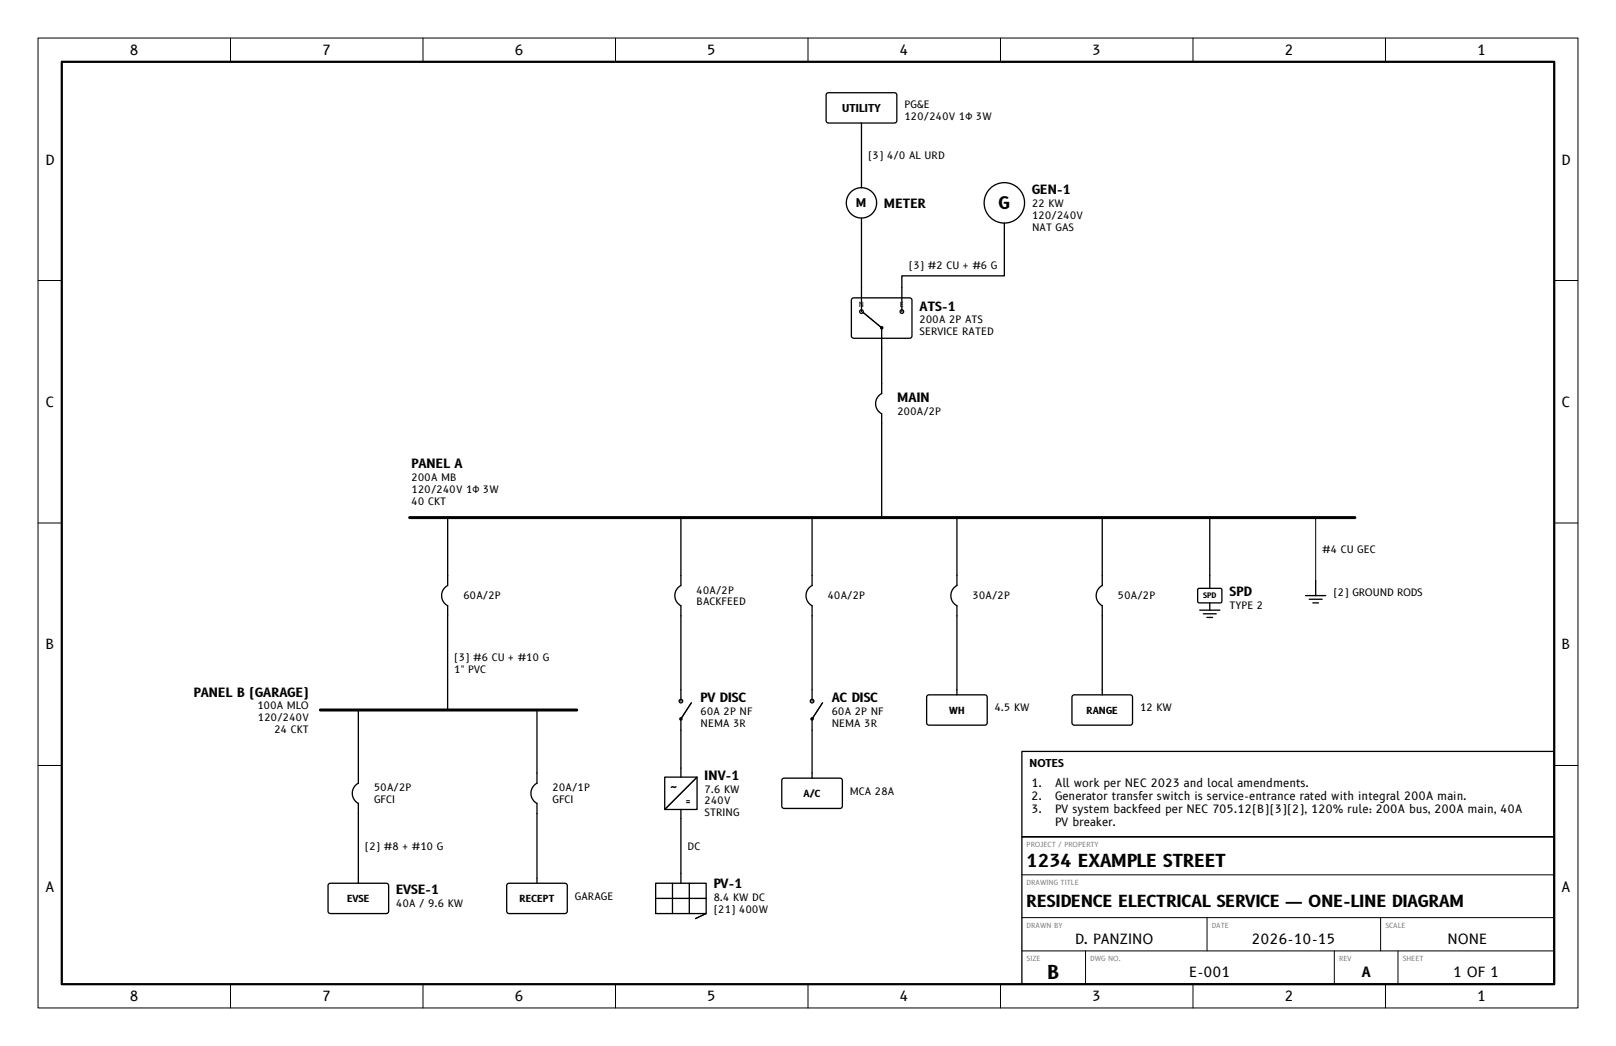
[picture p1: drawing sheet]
<svg xmlns="http://www.w3.org/2000/svg" width="432mm" height="279mm" viewBox="0 0 432 279" stroke-linecap="round" stroke-linejoin="round" font-family="sans-serif">
<defs><g id="words">
<text font-size="5" x="279.9" y="261.5">B</text>
<text font-size="4.7" x="274.3" y="231.5">1234 EXAMPLE STREET</text>
<text font-size="4.5" x="266.9" y="55.9">G</text>
<text font-size="4.3" x="274.3" y="242.2">RESIDENCE ELECTRICAL SERVICE — ONE-LINE DIAGRAM</text>
<g font-size="3.7">
<text x="34.7" y="14.7">8</text>
<text x="86.1" y="14.7">7</text>
<text x="137.6" y="14.7">6</text>
<text x="189" y="14.7">5</text>
<text x="240.4" y="14.7">4</text>
<text x="291.9" y="14.7">3</text>
<text x="343.3" y="14.7">2</text>
<text x="394.7" y="14.7">1</text>
<text x="12.1" y="43.9">D</text>
<text x="417.3" y="43.9">D</text>
<text x="12.2" y="108.7">C</text>
<text x="417.4" y="108.7">C</text>
<text x="12.1" y="173.5">B</text>
<text x="417.3" y="173.5">B</text>
<text x="12.1" y="238.2">A</text>
<text x="417.3" y="238.2">A</text>
<text x="287.3" y="252.1">D. PANZINO</text>
<text x="334.5" y="252.1">2026-10-15</text>
<text x="386.8" y="252.1">NONE</text>
<text x="317.8" y="261">E-001</text>
<text x="363.8" y="261">A</text>
<text x="388.3" y="261">1 OF 1</text>
<text x="34.7" y="267.5">8</text>
<text x="86.1" y="267.5">7</text>
<text x="137.6" y="267.5">6</text>
<text x="189" y="267.5">5</text>
<text x="240.4" y="267.5">4</text>
<text x="291.9" y="267.5">3</text>
<text x="343.3" y="267.5">2</text>
<text x="394.7" y="267.5">1</text>
</g>
<g font-size="3.3">
<text x="275.8" y="51.9">GEN-1</text>
<text x="236.3" y="55.5">METER</text>
<text x="245.7" y="82.9">ATS-1</text>
<text x="239.8" y="107.4">MAIN</text>
<text x="110" y="125.1">PANEL A</text>
<text x="328.5" y="159.3">SPD</text>
<text x="51.8" y="186.1">PANEL B (GARAGE)</text>
<text x="187.2" y="187.6">PV DISC</text>
<text x="222.3" y="187.6">AC DISC</text>
<text x="188.3" y="208.3">INV-1</text>
<text x="105.9" y="238.9">EVSE-1</text>
<text x="190.7" y="237.3">PV-1</text>
</g>
<text font-size="3.1" x="228.8" y="55.4">M</text>
<g font-size="3">
<text x="275.6" y="210.1">1.</text>
<text x="275.6" y="213.7">2.</text>
<text x="281.9" y="210.1">All work per NEC 2023 and local amendments.</text>
<text x="281.9" y="213.7">Generator transfer switch is service-entrance rated with integral 200A main.</text>
<text x="275.6" y="217.2">3.</text>
<text x="281.9" y="217.2">PV system backfeed per NEC 705.12(B)(3)(2), 120% rule: 200A bus, 200A main, 40A</text>
<text x="281.9" y="220.7">PV breaker.</text>
</g>
<g font-size="2.8">
<text x="225" y="29.9">UTILITY</text>
<text x="275.1" y="204.9">NOTES</text>
</g>
<g font-size="2.7">
<text x="241.7" y="28.9">PG&amp;E</text>
<text x="241.7" y="32.1">120/240V 1Φ 3W</text>
<text x="232" y="42.5">(3) 4/0 AL URD</text>
<text x="275.8" y="55.4">22 KW</text>
<text x="275.8" y="58.5">120/240V</text>
<text x="275.8" y="61.7">NAT GAS</text>
<text x="242.9" y="71.9">(3) #2 CU + #6 G</text>
<text x="245.7" y="86.4">200A 2P ATS</text>
<text x="245.7" y="89.5">SERVICE RATED</text>
<text x="239.8" y="110.8">200A/2P</text>
<text x="110" y="128.6">200A MB</text>
<text x="110" y="131.7">120/240V 1Φ 3W</text>
<text x="110" y="134.9">40 CKT</text>
<text x="353.3" y="147.7">#4 CU GEC</text>
<text x="123.8" y="160.1">60A/2P</text>
<text x="186.1" y="158.5">40A/2P</text>
<text x="186.1" y="161.7">BACKFEED</text>
<text x="221.2" y="160.1">40A/2P</text>
<text x="259.9" y="160.1">30A/2P</text>
<text x="298.7" y="160.1">50A/2P</text>
<text x="356.3" y="159.1">(2) GROUND RODS</text>
<text x="328.5" y="162.7">TYPE 2</text>
<text x="121.4" y="176.5">(3) #6 CU + #10 G</text>
<text x="121.4" y="179.7">1&quot; PVC</text>
<text x="68.8" y="189.5">100A MLO</text>
<text x="187.2" y="191.1">60A 2P NF</text>
<text x="222.3" y="191.1">60A 2P NF</text>
<text x="265.8" y="190">4.5 KW</text>
<text x="304.6" y="190">12 KW</text>
<text x="68.9" y="192.6">120/240V</text>
<text x="73.3" y="195.8">24 CKT</text>
<text x="187.2" y="194.2">NEMA 3R</text>
<text x="222.3" y="194.2">NEMA 3R</text>
<text x="99.9" y="211.3">50A/2P</text>
<text x="99.9" y="214.5">GFCI</text>
<text x="147.7" y="211.3">20A/1P</text>
<text x="147.7" y="214.5">GFCI</text>
<text x="188.3" y="211.7">7.6 KW</text>
<text x="188.3" y="214.9">240V</text>
<text x="227.1" y="212.2">MCA 28A</text>
<text x="188.3" y="218">STRING</text>
<text x="97.5" y="227">(2) #8 + #10 G</text>
<text x="183.7" y="227">DC</text>
<text x="105.9" y="242.3">40A / 9.6 KW</text>
<text x="153.6" y="240.3">GARAGE</text>
<text x="190.7" y="240.7">8.4 KW DC</text>
<text x="190.7" y="243.9">(21) 400W</text>
</g>
<g font-size="2.6">
<text x="253.6" y="190.6">WH</text>
<text x="290.3" y="190.6">RANGE</text>
<text x="179" y="211">~</text>
<text x="183.2" y="214.7">=</text>
<text x="214.7" y="212.9">A/C</text>
<text x="92.7" y="240.9">EVSE</text>
<text x="138.8" y="240.9">RECEPT</text>
</g>
<text font-size="2" x="321.5" y="159.8">SPD</text>
<g font-size="1.8">
<text x="229.5" y="82">N</text>
<text x="240.4" y="82">E</text>
</g>
<g font-size="1.8" fill="#808080">
<text x="274.3" y="226.2">PROJECT / PROPERTY</text>
<text x="274.3" y="236.3">DRAWING TITLE</text>
<text x="274.3" y="247.8">DRAWN BY</text>
<text x="323.8" y="247.8">DATE</text>
<text x="370.2" y="247.8">SCALE</text>
<text x="274.3" y="256.7">SIZE</text>
<text x="291.3" y="256.7">DWG NO.</text>
<text x="357.8" y="256.7">REV</text>
<text x="374.8" y="256.7">SHEET</text>
</g>
</g></defs>
<g fill="none" stroke="#000" stroke-width=".27">
<path d="M10.2 10.2h411.4v259h-411.4zM61.6 10.2v6.3M113 10.2v6.3M164.5 10.2v6.3M215.9 10.2v6.3M267.3 10.2v6.3M318.8 10.2v6.3M370.2 10.2v6.3M10.2 74.9h6.3M415.3 74.9h6.3M10.2 139.7h6.3M351.6 138.3v16.7"/>
<path d="M415.3 139.7h6.3M10.2 204.5h6.3M415.3 204.5h6.3M273.1 233.7h142.2M273.1 245.1h142.2M273.1 254h142.2M290.1 254v8.9M322.5 245.1v8.9M356.5 254v8.9M368.9 245.1v8.9M373.5 254v8.9M61.6 262.9v6.3"/>
<path d="M113 262.9v6.3M164.5 262.9v6.3M215.9 262.9v6.3M267.3 262.9v6.3M318.8 262.9v6.3M370.2 262.9v6.3"/>
</g>
<path d="M16.5 16.5h398.8v246.4h-398.8z" fill="none" stroke="#000" stroke-width=".6"/>
<g fill="none" stroke="#000" stroke-width=".35">
<path d="M220.9 25l.5-.2h17.8l.4 .6v7.1l-.6 .4-17.9-.1-.4-.6v-6.8zM230.2 32.9v17.2M230.2 58.2v25M268.4 59.6v14.1h-27.4v9.5M227.7 79.8l.4-.2 15.3 .1 .3 .5-.1 9.9-.6 .3-15.2-.2-.3-.5v-9.5zM230.6 83.4l5 4.2v17.5a3.1 3.1 0 0 0 0 5.4v27.8M119.6 138.3v18.1a3.1 3.1 0 0 0 0 5.4v27.9M181.9 138.3v18.1a3.1 3.1 0 0 0 0 5.4v25.5M217 138.3v18.1a3.1 3.1 0 0 0 0 5.4v25.5M255.7 138.3v18.1a3.1 3.1 0 0 0 0 5.4v23.8M294.5 138.3v18.1a3.1 3.1 0 0 0 0 5.4v23.8M323.3 138.3v18.9"/>
<path d="M320.1 157.3l6.2-.1 .2 .4-.1 3.2-.3 .2h-5.9l-.2-.4zM348.9 159.1h5.3M351.6 155v4.1M320.6 163h5.4M321.5 164h3.5M322.5 164.9h1.5M323.3 161v2M349.8 160.1h3.5M350.8 161h1.5M95.8 189.7v19.5a3.1 3.1 0 0 0 0 5.4v21.3M143.5 189.7v19.5a3.1 3.1 0 0 0 0 5.4v21.3M184.7 187.7l-2.8 4.3v15.6"/>
<path d="M219.8 187.7l-2.8 4.3v15.9M247.8 185.8l.4-.2 15.2 .1 .4 .6-.1 7-.6 .4h-15.1l-.4-.6v-6.8zM286.6 185.8l.5-.2 15.1 .1 .4 .6v7l-.6 .4h-15.2l-.4-.6v-6.8zM177.6 207.6h8.7v8.6h-8.7zM181.9 216.2v19.7M186.3 207.6l-8.7 8.6M209.1 208l.4-.1h15.2l.4 .6-.1 7-.6 .4h-15.1l-.4-.6v-6.8zM273.1 200.7h142.2v22.8h-142.2zM87.8 236.1l.5-.2 15.1 .1 .4 .6v7l-.6 .4h-15.1l-.4-.6v-6.8zM135.6 236.1l.4-.2 15.2 .1 .4 .6-.1 7-.6 .4h-15.1l-.4-.6v-6.8zM175.2 235.9h13.5v8.1h-13.5zM175.2 240h13.5"/>
<path d="M179.7 235.9v8.1M184.2 235.9v8.1M273.1 223.5h142.2v39.4h-142.2zM188.7 244l-2.9 1.4"/>
<circle cx="230.2" cy="54.2" r="4"/>
<circle cx="268.4" cy="54.2" r="5.4"/>
<circle cx="230.2" cy="83.2" r=".48"/>
<circle cx="241" cy="83.2" r=".48"/>
<circle cx="181.9" cy="187.3" r=".48"/>
<circle cx="217" cy="187.3" r=".48"/>
</g>
<g fill="#000">
<path d="M230.6 83.4l5 4.2zM184.7 187.7l-2.8 4.3zM219.8 187.7l-2.8 4.3zM186.3 207.6l-8.7 8.6zM185.8 245.4l2.9-1.4z"/>
<circle cx="235.6" cy="87.6" r=".48"/>
<circle cx="181.9" cy="192" r=".48"/>
<circle cx="217" cy="192" r=".47"/>
</g>
<path d="M109.5 138.3h252.5M85.6 189.7h68.5" fill="none" stroke="#000" stroke-width=".8"/>
<use href="#words"/>
</svg>
